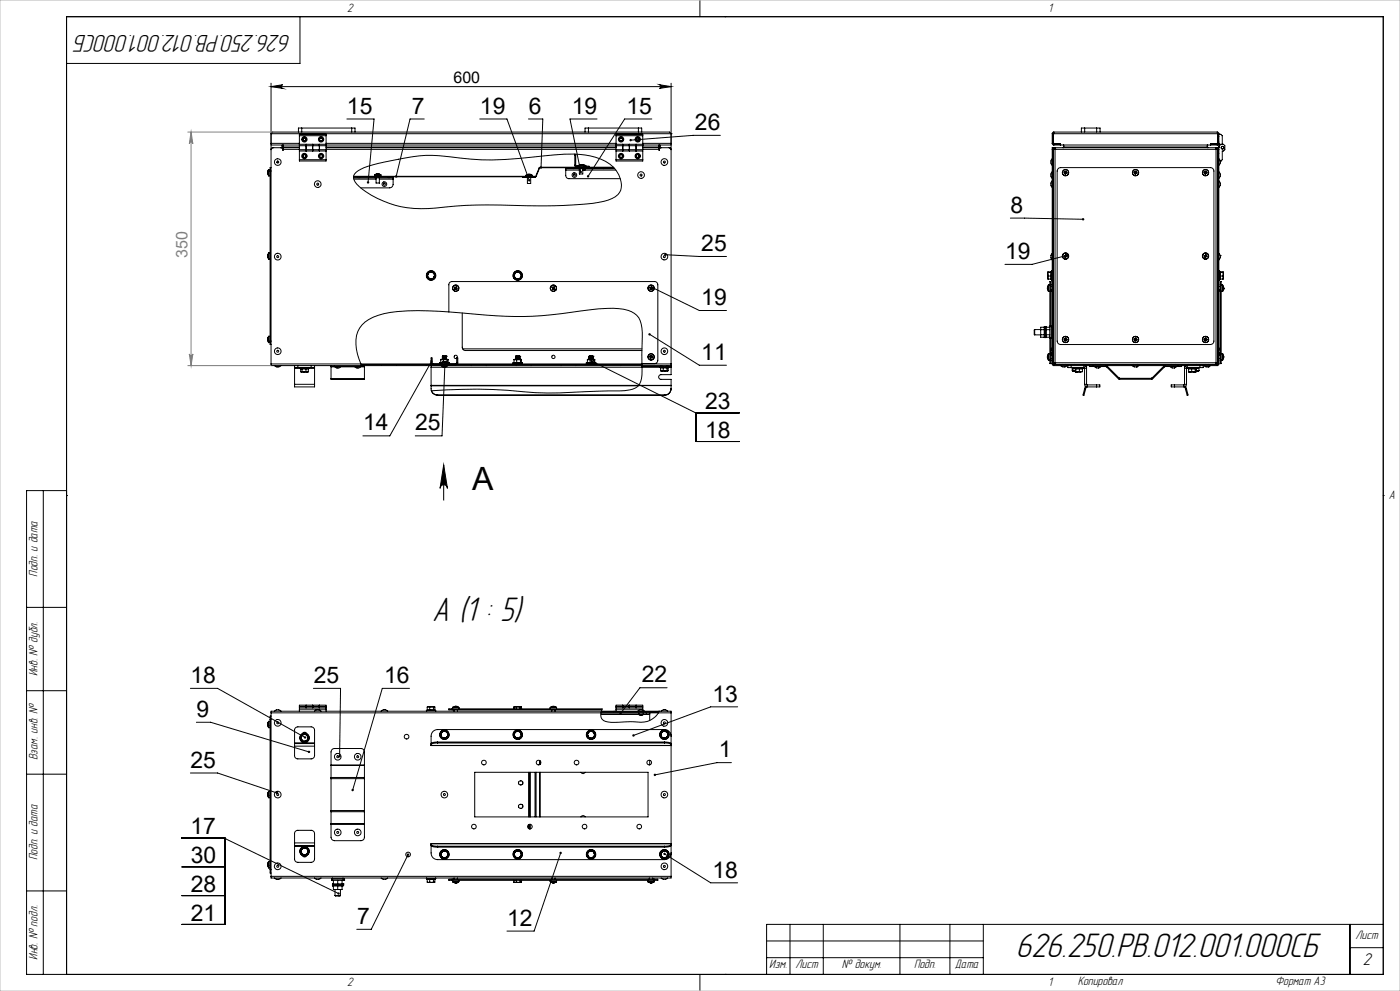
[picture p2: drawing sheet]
<svg xmlns="http://www.w3.org/2000/svg" width="420mm" height="297mm" viewBox="0 0 420 297" stroke-linecap="round" stroke-linejoin="round" font-family="sans-serif">
<defs><g id="words">
<g font-size="10.5">
<text x="129.7" y="186.1">À (1 : 5)</text>
<text x="304.8" y="286.7">626.250.PB.012.001.000СБ</text>
</g>
<text font-size="9.6" x="141.7" y="147">А</text>
<text font-size="7.5" x="87.3" y="10.4" transform="rotate(-180 87.3 10.4)">626.250.PB.012.001.000СБ</text>
<g font-size="6.9">
<text x="104.1" y="34">15</text>
<text x="123.6" y="34">7</text>
<text x="144" y="34">19</text>
<text x="158.6" y="34">6</text>
<text x="171.5" y="34">19</text>
<text x="187.9" y="34">15</text>
<text x="208.5" y="38.9">26</text>
<text x="303.2" y="63.8">8</text>
<text x="210.4" y="75.3">25</text>
<text x="301.5" y="77.6">19</text>
<text x="210.4" y="91.5">19</text>
<text x="210.4" y="107.8">11</text>
<text x="211.5" y="122.6">23</text>
<text x="108.9" y="129">14</text>
<text x="124.6" y="129">25</text>
<text x="211.5" y="131.2">18</text>
<text x="57.2" y="204.7">18</text>
<text x="94.1" y="204.7">25</text>
<text x="115.2" y="204.7">16</text>
<text x="192.5" y="204.5">22</text>
<text x="58.9" y="214.9">9</text>
<text x="213.7" y="210.3">13</text>
<text x="215.7" y="227">1</text>
<text x="57.2" y="230.1">25</text>
<text x="57.2" y="250.1">17</text>
<text x="57.2" y="258.7">30</text>
<text x="213.7" y="263.1">18</text>
<text x="57.2" y="267.3">28</text>
<text x="57.2" y="275.9">21</text>
<text x="107.1" y="277">7</text>
<text x="152.2" y="277.5">12</text>
</g>
<text font-size="5.3" x="408.8" y="289.1">2</text>
<text font-size="4.8" x="136" y="24.9">600</text>
<text font-size="4.8" fill="#808080" x="56.3" y="77.3" transform="rotate(-90 56.3 77.3)">350</text>
<g font-size="3.8">
<text x="104.2" y="3.6">2</text>
<text x="314.5" y="3.6">1</text>
<text x="416.6" y="149.6">A</text>
<text x="11.3" y="172.8" transform="rotate(-90 11.3 172.8)">Подп. и дата</text>
<text x="11.3" y="202.7" transform="rotate(-90 11.3 202.7)">Инв. № дубл.</text>
<text x="11.3" y="227.8" transform="rotate(-90 11.3 227.8)">Взам. инв. №</text>
<text x="11.3" y="257.8" transform="rotate(-90 11.3 257.8)">Подп. и дата</text>
<text x="406.7" y="281.3">Лист</text>
<text x="11.3" y="287.7" transform="rotate(-90 11.3 287.7)">Инв. № подл.</text>
<text x="230.8" y="290.2">Изм.</text>
<text x="238.7" y="290.2">Лист</text>
<text x="252.6" y="290.2">№ докум.</text>
<text x="274.2" y="290.2">Подп.</text>
<text x="286.5" y="290.2">Дата</text>
<text x="104.2" y="295.6">2</text>
<text x="314.5" y="295.6">1</text>
<text x="323.3" y="295.3">Копировал</text>
<text x="382.7" y="295.3">Формат А3</text>
</g>
</g></defs>
<g fill="none" stroke="#000" stroke-width=".3">
<path d="M90 5v14h-70M210 0v5M217.5 5h.1M81.3 26l3.5-.6a.55 .55 0 0 0-.5 .5 .55 .55 0 0 0 .5 .6zM81.3 24.9v84.2M81.3 26h120M90.5 38.4h-1v1.2M90.5 38.4v1.2M90.5 38.4h15M104.1 35.7h8.1l-1.8 19M105.5 38.4h1v1.2M105.5 38.4v1.2"/>
<path d="M127.3 35.7h-4.3l-4.1 17.2M143.9 35.7h8.2l6.7 18.3M158.5 35.7h4.3l-.5 14.5M176.5 38.4h-1v1.2M176.5 38.4h15M176.5 38.4v1.2M179.1 35.7h-8.1l3.2 15.8M191.5 38.4h1v1.2M191.5 38.4v1.2M195.5 35.7h-8.1l-11 17.1M197.8 25.4l3.5 .6-3.5 .5a.55 .55 0 0 0 .5-.6 .55 .55 0 0 0-.5-.5zM201.3 24.9v84.2"/>
<path d="M316.2 39.9l-.3 .2v2.9M316.2 39.6l-.5 .5M316.2 39.6l-.2 .5M316.2 39.6h49M325.4 38.4h-1v1.2M325.4 38.4h3.6M325.4 38.4v1.2M329 38.4h1v1.2M329 38.4v1.2M365.2 39.6l.5 .5M365.2 39.6l.1 .5M365.3 39.9l.1 3.1"/>
<path d="M80.3 51.9l.3 .8M80.3 51.9h.1M80.3 51.6v.1M80.3 51.7v.2M80.3 51.3v.3M80.3 51.3h.1M80.6 52.7h.1M80.6 50.8l-.3 .5M80.6 50.8v1.9M80.6 50.8h.1M80.6 52.7h.4M80.6 50.8h.4"/>
<path d="M81 51.3h.3M81 51.3v50.9M81.3 50.2a.51 .51 0 0 0-.3 .8v.3M81.3 40.1l.5-.5h119l.5 .5M81.3 40.1h.1M81.3 40.1h120M81.8 44.3l-.5 .5M81.8 44.3h.1M83 48.7h.6M84.2 44.3l.6 .2v.5l.1-.2M84.6 44.1l-.2 .2M84.6 44.1h5.2"/>
<path d="M84.6 43.5v.6M84.8 44.7l.1 .3M84.9 43.5l-.1 1.1M84.9 43.5v1.3M84.9 44.8h4.9M89.8 44.3h-8l-.5 .6M89.8 43h-8.5v.5h8.5M89.8 45.3h8M89.8 44.9h8M89.8 43.7h8M89.8 43.2h8M89.8 47.9h8"/>
<path d="M89.8 40.2h8v8.1h-8zM89.8 40.7h8M91.8 43.2v2.1M93.8 43.2v2.1M95.8 43.2v2.1M97.8 44.3h87M97.8 44.1h87M97.8 43.5h87M97.8 44.8h87M97.8 43h87M106 53.3h11.9M106 53h54.5"/>
<path d="M106.1 52.8h53.2M106.2 53.7h6.6M106.8 51.7l1.4-1a55.9 55.9 0 0 1 13.6-3.4l2.1-.3a43.6 43.6 0 0 1 14.2 .4 83.2 83.2 0 0 0 21.2-.3l4-.4a37 37 0 0 1 15.3 .4 9.5 9.5 0 0 1 7.8 8.4 4.2 4.2 0 0 1-2.8 4 34.2 34.2 0 0 1-12.2 2 290.8 290.8 0 0 1-25.4-.1l-6.3 .2-6.1 .5a32.3 32.3 0 0 1-22.2-3.6l-2.7-1.8a4.7 4.7 0 0 1-2.6-4zM107.2 53l.3 .3M108.1 53l-.3 .3M112.4 52.5h1.9M112.4 52.5v.3M112.4 52.4v.1M112.4 52.4h1.8M112.6 53l-.3 .3M112.8 53.3v1.6h1M113.1 52.1l-.7 .3"/>
<path d="M113.1 52.1h.1M113.1 52.1h.2M113.1 52.1v.1M113.3 52.1l.4 .1M113.5 52.1h.1M113.5 52.1l.2 .1M113.6 52.1l.6 .3M113.7 52.2h.1M113.8 54.9h.1M113.8 53.3v1.6M113.8 53.7h4.1M114.2 52.4l.1 .1"/>
<path d="M114.3 52.5v.3M116.2 53l.3 .3M117.1 53l-.3 .3M117.9 53.3v.4M117.9 53.7v1.6a1.09 1.09 0 0 1-1 1h-8.7M117.9 53v.3M156.7 53l1 .1M157.7 53v.1M157.7 53.1h2.8M157.8 52.6h1.9M157.8 52.6v.2M157.8 52.5v.1"/>
<path d="M157.8 52.5h1.8M158.2 53.1v1.9h1v-1.9M158.5 52.2l-.7 .3M158.5 52.2l-.1 .1 .3-.1M158.7 52.2l-.2 .1M158.7 52.2l.4 .1-.2-.1M158.9 52.2l.7 .3M158.9 52.2h.1M159.3 52.8l1 .2M159.3 52.8v.2M159.6 52.5l.1 .1M159.7 52.6v.2"/>
<path d="M160.5 53v.1M160.7 52.9l-.2 .1M160.7 52.9h.1M160.8 52.9l-.3 .2M161.7 50.3l-1 2.6M161.7 50.3l.2 .1M161.9 50.4l-1.1 2.5M162.1 50.1l-.4 .2M162.1 50.3l-.2 .1M162.1 50.3h22.1M162.1 50.1v.2M162.1 50.1h21.9"/>
<path d="M169.7 50.5v.5M169.7 51v1.6a.96 .96 0 0 0 1 .9h15.4M169.7 50.3v.2M169.7 50.5h14.7M169.7 51h4.1M171.8 50.3l.3 .2M172.3 46.2l.1 .2M172.4 49.5l.4 .6h.2v-.3M172.4 49.5h.3M172.4 46.4h.3M172.4 46.4v3.1M172.7 46.2v.2"/>
<path d="M172.7 49.5l.3 .3M172.7 46.4v3.1M173 49.8h.4M173.4 49.7h1.9M173.4 49.7v.4M173.4 49.7h.1M173.4 49.7h1.8M173.5 50.5h-.1M173.8 50.5v1.6h1v-1.6M174.1 49.4l-.7 .3M174.1 49.4l-.2 .1h.8M174.1 49.4h.1"/>
<path d="M174.5 49.4l.7 .3M174.5 49.4l.2 .1M174.5 49.4h.1M174.7 49.4h.5l.7 .4M174.8 50.8h.8M175.2 49.7h.1M175.3 49.8h1.4v.3M175.3 49.7v.4M175.4 51h9.3M175.6 50.8l-.8 .2M175.6 50.5v.3M180.8 50.3l.3 .2"/>
<path d="M182.7 50.3l-.3 .2M184.8 45.3h8M184.8 40.2h8v8.1h-8zM184.8 44.9h8M184.8 43.7h8M184.8 43.2h8M184.8 47.9h8M184.8 40.7h8M186.8 43.2v2.1M188.8 43.2v2.1M190.8 43.2v2.1M192.8 43h8.5v.5h-8.5"/>
<path d="M192.8 44.3h8M192.8 44.1h5.2M197.7 44.3v.5h-4.9M197.7 44.1v.2M197.7 43.5v.6M197.7 44.1l.1 .2M197.7 44.3l.2 .3M198 44.1l.2 .2M198 43.5v.6M198.4 44.3l-.5 .2-.2 .5 .1-.3M200.7 44.3l.5 .1 .1 .5M200.8 44.3h.1"/>
<path d="M200.8 44.3l.5 .5M201.3 40.1h.1M216.1 40.6h-8.1l-18.8 1.4M315.7 47.6l-.4 .6v.8l.4 .6M315.7 51.5l-.4 .6v.8l.4 .6M315.7 54.2l-.4 .6v.8l.4 .6M315.7 44.9v-.6h.2v.6M315.7 43l.5 .5M315.7 44.9h.2M315.7 40.1h50M315.7 43h.2M315.7 40.1v2.9"/>
<path d="M315.7 44.9v64.2M315.9 43l.3 .2M315.9 53.5h.1M315.9 56.3h.1M315.9 48.1h.1M315.9 49.1h.1M315.9 44.9v64.2M315.9 55.3h.1M315.9 52.6h.1M316 44.7l.5 .1M316 53.4v.3M316 50.7v.3"/>
<path d="M316 40.1h.1M316 40.1v2.7l.3 .3h1.9v.4h44.9v-.4h1.9l.3-.3v-2.7M316 44.7v64.1M316.2 44.3h-.3M316.2 44.6l-.3 .2M316.2 44.3h49M316.2 44.6h.2M316.2 43.2h1.9v.3h-1.9M316.2 43.2v.3M316.2 44.3v.3M316.4 44.6v-.3l.1 .5M316.4 44.6l.1 .2"/>
<path d="M316.5 44.8h.1M316.5 44.8h48.3M316.5 44.8v63.9M317.3 50.7l.9-.5h44.9a1.09 1.09 0 0 1 1.1 1.1v50.9a1.09 1.09 0 0 1-1.1 1.1h-44.9a1.09 1.09 0 0 1-1.1-1.1v-50.9zM319.1 44.1l-.2 .2M319.1 44.1h43.2M319.1 43.5v.6M319.1 43.5v.8M319.5 51.8v.1M319.5 51.6l-.1 .2M319.5 51.6h-.3l.3 .2M319.5 51.9v.3l.2-.3"/>
<path d="M319.5 51.8l.2 .1M319.5 51.9l.2 .1M319.5 51.6v.2M319.6 51.6h.1M319.6 51.6h.2M319.6 51.5l.2 .1M319.8 51.6l.1 .1M319.8 51.6l.1-.3h-.2l-.2 .3M319.8 51.6v.1M319.8 51.9h-.1M319.8 51.7l-.1 .2M319.9 51.7l.2 .1-.3 .1"/>
<path d="M319.9 51.7l-.1 .2M340.5 51.8v.1M340.5 51.6h-.3l.3 .2M340.5 51.6l-.1 .2M340.5 51.9v.3l.2-.3M340.5 51.6h.3M340.5 51.9h.2M340.5 51.6v.2M340.5 51.9l.2 .1M340.6 51.5l.1-.2 .1 .3M340.6 51.5l-.1 .1M340.6 51.5l.2 .1"/>
<path d="M340.8 51.6l.1 .1M340.8 51.6v.1M340.8 51.9h-.1M340.8 51.7l-.1 .2M340.9 51.7l.2 .2h-.3M340.9 51.7l-.1 .2M361.5 51.6l-.3-.1v.2l.3 .2M361.5 51.8v.1M361.5 51.6v.2M361.5 51.9v.3l.2-.3M361.5 51.9h.2M361.5 51.9l.2 .1"/>
<path d="M361.6 51.6l-.1 .2M361.6 51.5l.1-.2 .1 .3M361.6 51.5l-.1 .1M361.6 51.6h.1M361.6 51.6h.2M361.6 51.5l.2 .1M361.8 51.6v.1M361.8 51.7l-.1 .2M361.8 51.7h.3v.2h-.4M361.9 51.7l-.1 .2M362.2 43.5v.8M362.3 44.1l.1 .2"/>
<path d="M362.3 43.5v.6M364.8 44.8h.1M364.8 44.8v63.9M364.9 44.6v-.3l-.1 .5M364.9 44.6l-.1 .2M364.9 44.6h.3M365.2 44.3h.2M365.2 44.6l.2 .2M365.2 43.2h-1.9v.3h1.9M365.2 43.2v.3M365.2 44.3v.3M365.3 44.7l-.5 .1"/>
<path d="M365.3 46.7v.7M365.3 45.9v.6M365.3 47.5v.1M365.3 41.8v.6M365.3 41v.5M365.3 42.5v.1M365.3 40.9v.1M365.3 53.4v.3M365.3 40.1h.1M365.3 56.3h.1M365.3 48.1h.1M365.3 49.1h.1"/>
<path d="M365.3 49.5h.1M365.3 51.1h.1M365.3 44.7v64.1M365.3 55.3h.1M365.3 52.6h.1M365.3 53.5h.1M365.4 46h.1M365.4 41h.1M365.4 42.6h.1M365.4 43h.3l-.1 .2-.4 .3M365.4 43l-.2 .2M365.4 44.9h.3"/>
<path d="M365.4 44.9v64.2M365.7 54.2l.4 .7v.6l-.4 .7M365.7 47.6l.4 .7M365.7 51.5l.4 .7v.6l-.4 .7M365.7 44.3h-.3v.6M365.7 44.3v.6M365.7 40.2h.6l.4 .5v2.5a1.02 1.02 0 0 0-1 1.1M365.7 43.2h1.4l.4 .5v1.2l-.4 .4h-.4v2.6l-.6 .4M365.7 40.1v4.2M365.7 44.9v64.2M366.1 48.3v.6l-.4 .7M366.1 48.3h.1"/>
<path d="M80.3 76.9l.3 .7M80.3 76.9h.1M80.3 76.6v.1M80.3 76.5v.1M80.3 76.8v.1M80.3 76.7v.2M80.3 76.7h.1M80.3 76.3v.3M80.3 76.3v.2M80.6 77.6v.1M80.6 75.8l-.3 .5M80.6 75.8v1.8"/>
<path d="M80.6 75.8h.1M80.6 75.8v1.9M80.6 77.7h.4M80.6 75.8h.4M199.6 76.3l10.2 .6h8.1M303.1 65.4l21.8 .3M315.7 75.9l-.4 .6v.8l.4 .6M315.9 76.4h.1M315.9 77.4h.1M319.5 76.8v.1M319.5 76.6l-.1 .2M319.5 76.9l.1 .3 .1-.3"/>
<path d="M319.5 76.8l.2 .1M319.5 76.9h.2M319.6 76.5l-.4 .1 .3 .2M319.6 76.5l.2-.2v.3M319.6 76.6l-.1 .2M319.6 76.6h.2M319.6 76.5l.2 .1M319.7 76.9h.1M319.8 76.6l.1 .1M319.8 76.7h.1M319.8 76.9h-.1M319.8 76.7v.2"/>
<path d="M319.9 76.7l.2 .1-.3 .1M319.9 76.7l-.1 .2M320.2 76.5l-10.6 2.7h-8.1M361.5 76.8v.1M361.5 76.6v.2M361.5 76.9l.1 .3 .1-.3M361.5 76.9h.3M361.5 76.9h.2M361.6 76.5h-.4v.3h.3M361.6 76.5l.2-.2v.3M361.6 76.6l-.1 .3M361.6 76.6h.2"/>
<path d="M361.6 76.5l.2 .1M361.8 76.9h-.1M361.8 76.6v.1M361.8 76.7h.1M361.8 76.7v.2M361.8 76.7h.3v.2h-.3M361.9 76.7l-.1 .2M365.3 76.4h.1M365.3 77.4h.1M365.7 75.9l.4 .7M366.1 76.6v.6l-.4 .7M366.1 76.6h.1"/>
<path d="M128.1 82.7h.1M128.1 82.7l.8 1M128.2 82.7l.3 .5M128.4 82.2l-.2 .5M128.4 82.2l.1 1M128.5 83.2l1 .4M128.5 83.2l.4 .4M128.6 81.6l-.5 1.1M128.6 81.6v.1M128.6 81.7l-.2 .5M128.9 83.6v.1M129.2 81.6l-.6 .1"/>
<path d="M129.2 81.6l-.8 .6M129.2 81.6l.9 .3M129.5 83.6h-.6M129.8 81.5l.3 .4M129.8 81.5l-.6 .1M129.8 81.4l.7 1M129.8 81.4v.1M129.8 81.4l-1.2 .2M130 83.5l-.5 .1M130 83.5h.1M130.1 83.5l-1.2 .2M130.1 81.9l.1 1"/>
<path d="M130.1 81.9l.4 .5M130.2 82.9l-.7 .7M130.2 82.9l-.2 .6M130.5 82.4l-.3 .5M130.5 82.4h.1M130.5 82.4l-.4 1.1M134.7 93.5l-2.7-.2a56.4 56.4 0 0 0-18.4 1.2 8.3 8.3 0 0 0-6.7 10.2 15.2 15.2 0 0 0 1.8 5.2M134.7 93.5a166.3 166.3 0 0 0 27.9 1.1l14.1-1.7a25.6 25.6 0 0 1 12.7 .5 5.3 5.3 0 0 1 3.2 5v10.6M134.7 93.5v-8.1a.96 .96 0 0 1 .9-1h60.8a.96 .96 0 0 1 .9 1v22.6a.96 .96 0 0 1-.9 1h-3.8M136.5 86.4v.1M136.5 86.5v.3l.2-.2M136.5 86.5l.2 .1"/>
<path d="M136.6 86.2l-.3-.1 .2 .3M136.6 86.2l-.1 .1M136.7 86.2l-.1 .2 .1 .1M136.7 86.6h.1M136.7 86.2l.2 .1M136.7 86.1l.2-.1v.3M136.7 86.1l-.1 .1M136.7 86.5h.1M136.7 86.1l.2 .2M136.9 86.3v.1M136.9 86.4l-.1 .1M136.9 86.4l.2 .2h-.3"/>
<path d="M136.9 86.4l-.1 .2M138.7 93.8v10.3a.96 .96 0 0 0 1 1l52.9-.1M154.1 82.7h.1M154.1 82.7l.8 1M154.2 82.7l.3 .5M154.4 82.2l-.2 .5M154.4 82.2l.1 1M154.5 83.2l1 .4M154.5 83.2l.4 .4M154.6 81.6l-.5 1.1M154.6 81.6v.1M154.6 81.7l-.2 .5"/>
<path d="M154.9 83.6v.1M155.2 81.6l-.6 .1M155.2 81.6l-.8 .6M155.2 81.6l.9 .3M155.5 83.6h-.6M155.8 81.5l.3 .4M155.8 81.5l-.6 .1M155.8 81.4l.7 1M155.8 81.4v.1M155.8 81.4l-1.2 .2M156 83.5l-.5 .1M156 83.5h.1"/>
<path d="M156.1 83.5l-1.2 .2M156.1 81.9l.1 1M156.1 81.9l.4 .5M156.2 82.9l-.7 .7M156.2 82.9l-.2 .6M156.5 82.4l-.3 .5M156.5 82.4h.1M156.5 82.4l-.4 1.1M165.8 86.4v.1M165.8 86.5l.2 .1M165.8 86.5v.3l.2-.2M165.8 86.4l.2 .1"/>
<path d="M165.9 86.2l-.1 .1M166 86.6h.1M166 86.5h.1M166 86.2l-.2 .2M166 86.2l.2 .1M166.1 86.1l.1-.2 .2 .2-.2 .2M166.1 86.1l-.4-.1 .1 .4M166.1 86.1l.1 .2M166.2 86.3v.1M166.2 86.4l-.1 .1M166.2 86.4l.2 .2h-.3M166.2 86.4l-.1 .2"/>
<path d="M195.1 86.5v.3l.2-.2M195.1 86.4v.1M195.1 86.5l.2 .1M195.2 86.4l.1 .1M195.2 86.2l-.3-.1 .2 .3M195.2 86.2l-.1 .1M195.3 86.6h.1M195.3 86.2l-.1 .2M195.3 86.2l.2 .1M195.3 86.1l.2-.2 .2 .1-.2 .3M195.3 86.1l-.1 .1M195.3 86.5h.1"/>
<path d="M195.3 86.1l.2 .2M195.5 86.3v.1M195.5 86.4l-.1 .1M195.5 86.4l.2 .2h-.3M195.5 86.4l-.1 .2M195.9 86.3l13.9 6.8h8.1M310.4 98.8v1.6M310.4 98.8h2.9M313.3 98h.6v3.2h-.6zM313.3 98.1h-1.1v3h1.1M313.6 98v3.2zM313.9 98.8h1"/>
<path d="M313.9 98.1h1M314.2 86.6l.3 .7M314.2 86.4l.1 .4-.1-.2M314.2 86.2l.1-.2-.1 .4M314.2 86.1v.1M314.2 86.6h.1M314.3 86.2l-.1 .2M314.3 82.2v1M314.3 83.2l.1 .4M314.3 81.6v.6M314.3 82.2l.1 .5M314.3 81.6l.1 .1"/>
<path d="M314.4 81.7l-.1 .5M314.4 82.7l-.1 .5M314.4 81.7h.9M314.4 82.7h.9M314.4 83.6h.9M314.5 87.3h.1M314.5 85.4l-.3 .7M314.5 85.4v1.9M314.6 85.4h-.1M314.6 85.4v1.9M314.6 87.3h.4M314.6 85.4h.4"/>
<path d="M314.9 97.8h.4v3.6h-.4M314.9 97.8v3.6M315 85.4v-1h.3v1M315 85.4v12.4M315 85.4h.3M315.3 86.9h.4M315.3 85.9h.4M315.3 85.4v12.4M315.3 87.2h.4M315.3 82.7h.1M315.3 81.7v1M315.3 82.7v.9"/>
<path d="M315.3 81.5v.2M315.3 81.5l-1 .1M315.3 81.5l.1 .1M315.3 98h.4M315.3 83.6l.2 .3M315.4 81.6v1.1M315.4 82.7l-.1 .9M315.4 81.6l-.1 .1M315.5 81.2h.2M315.5 81.2v2.7M315.5 81.2l-.2 .3M315.7 83.9h-.2"/>
<path d="M315.9 98h.1M315.9 86.9h.1M315.9 85.9h.1M315.9 84.3h.1M316 80.6v.1M365.3 80.6v.1M365.3 86.9h.1M365.3 85.9h.1M365.3 84.3h.1M365.7 83.9h.2M365.7 86.9h.4M365.7 85.9h.4"/>
<path d="M365.7 87.2h.4M365.9 81.2h-.2M365.9 81.2v2.7M365.9 81.2l.1 .3M365.9 81.6v1.1M365.9 82.7v1M365.9 81.6l.1 .1M365.9 82.7h.1M366 81.5h.1M366 81.5l-.1 .1M366 83.6l-.1 .3M366 83.6l-.1 .1"/>
<path d="M366 81.7v1M366 82.7v.9M366 81.5v.2M366 81.7h.9M366 82.7h.9M366 83.6h.9M366 81.5l1 .1M366.1 85.4v-1h.3v1M366.1 85.4v20.1M366.1 85.4h.3M366.4 87.3h.3M366.4 85.4h.3"/>
<path d="M366.4 85.4v22.6M366.7 85.4h.1M366.7 85.4v1.9M366.8 87.3h-.1M366.8 85.4l.3 .7M366.8 85.4v1.9M366.9 82.7l.1 .5M366.9 81.7l.1 .5M367 82.2l-.1 .5M367 82.2v1M367 83.2l-.1 .4M367 81.6l-.1 .1"/>
<path d="M367 81.6v.6M367 86.2h.1M367 86.2l.1 .2M367.1 86.2v.2M367.1 86.6l-.3 .7M367.1 86.4l-.1 .4 .1-.2M367.1 86.6h.1M367.1 86.1v.1M80.3 101.9l.3 .8M80.3 101.7h.1M80.3 101.8v.1M80.3 101.9h.1"/>
<path d="M80.3 101.6v.1M80.3 101.7v.2M80.3 101.3v.3M80.6 102.7h.1M80.6 100.8l-.3 .5M80.6 100.8v1.9M80.6 100.8h.1M80.6 102.7h.4M80.6 100.8h.4M81 102.2v.2a.51 .51 0 0 0 .3 .9M81 102.2h.3M81.3 109.1v.5h120"/>
<path d="M81.3 109.1h48.1M82.3 109.6l.7 .4 .8-.1 .5-.3M88.4 110.2h1M88.4 110.2v.2M88.4 115.2v.8h6v-.8M88.4 109.6v.6M88.4 110.4v4.8M88.4 115.2h6M88.4 110.4h1.6M89.4 109.6v.6M89.4 110.2h3.9M90 110.4h.6"/>
<path d="M90 110.4h2.7M90.1 110.2l-.1 .2M90.2 110.5h.1M90.2 110.5h.4M90.2 110.5v.9l.2 .1M90.3 111.4l.1 .1M90.4 111.5h.8M90.6 110.4h1.2M90.6 110.4v.1M90.6 110.5h1.2M90.6 111.4l.6 .1M90.6 110.5v.9"/>
<path d="M90.6 111.4l-.2 .1M91.2 111.5h.9M91.8 110.5h.7M91.8 111.4l.3 .1M91.8 111.4l-.6 .1M91.8 110.5v.9M91.8 110.4l.7 .1M91.8 110.4v.1M92.5 111.4l-.4 .1M92.5 110.5v.9M92.7 110.2v.2M92.7 110.4l-.2 .1"/>
<path d="M92.7 110.4h1.7M93.3 110.2h1.1M93.3 109.6v.6M94.4 110.2v.2M94.4 109.6v.6M94.4 110.4v4.8M99.3 113.5h10M99.3 109.6v3.9M100.3 109.9l.7 .4h.6l.7-.4M100.3 109.9h-1h1.1M100.3 109.6v.3M100.3 109.9h8"/>
<path d="M102.3 109.9h4.1M106.3 109.9l.7 .4h.6l.7-.4M108.3 109.9h.4M108.3 109.6v.3M108.4 109.3h84.2M108.7 109.9h.6h-1M109.3 109.6v3.9M114.7 109.3l-.3 .3M119.2 109.3l-.3 .3M128.2 109.3l-.4 .3M129.3 115.5h72l-9.7 .1M129.3 115.5v.1"/>
<path d="M129.3 109.6v.5M129.3 115.6l.1 1.5M129.3 110.1v5.4M129.3 110.1h68.6M129.3 115.6h62.2M129.4 117.1a2.1 2.1 0 0 0 1.9 1.4M129.4 117.1h.1M129.4 117.1a2.04 2.04 0 0 0 1.9 1.3M129.5 108.3l-12.6 22.3h-8M129.6 107.8l-.3 .3M129.8 109.3l-.5-.4v-1.6h.3v1.5l.2 .2h7l.2-.2v-1.5h.3v1.5l-.5 .5M131.3 118.4h68"/>
<path d="M131.3 118.4v.1M131.7 109l.3 .3M131.9 108.8l.7 .1M131.9 108.8h.7M132.2 107.8h2.2M132.2 107.8v.9M132.6 108.7l-.7 .1M132.6 108.6h1.4M132.6 108.6v.4M132.7 106.8h.1M132.7 106.8h1.2M132.7 107h.1"/>
<path d="M132.7 107.1v.1M132.7 107.3v.1M132.7 107.6h.1M132.7 107l.1 .1M132.7 106.8l.1 .1M132.7 107.4l.1 .1M132.7 107.2l.1 .1M132.7 107.6l.1 .1M132.7 107.3h.1M132.7 107.4h.1M132.7 107.2h.1M132.8 107h1.1"/>
<path d="M132.8 106.8h1.1M132.8 107.3h1.1M132.8 107.4h1.1M132.8 107.6h1.1M132.8 107.2h1.1M132.8 107.1h1.1M132.8 106.9l-.1 .1M132.8 107.7h.1M132.8 107.3h-.1M132.8 107.5l-.1 .1M132.8 107.1h-.1M132.8 107.3h.1"/>
<path d="M132.8 106.9h.1M132.8 107.5h.1M132.9 107.1h.9M132.9 106.9h.9M132.9 107.7h.9M132.9 107.3h.9M132.9 107.5h.9M132.9 109l-.6 .6 .5 .3h1l.5-.3M133 108.4l-.4 .2M133 108.4l1 .2M133 107.7v.7M133.5 108.7l-.9 21.9h-8"/>
<path d="M133.8 106.9l.1 .1M133.8 107.7h.1M133.8 107.3h.1M133.8 107.5l.1 .1M133.8 107.1h.1M133.9 106.8h.1M133.9 107h.1M133.9 107.1v.1M133.9 107.3v.1M133.9 107.6h.1M133.9 107l-.1 .1M133.9 106.8l-.1 .1"/>
<path d="M133.9 107.4l-.1 .1M133.9 107.2l-.1 .1M133.9 107.6l-.1 .1M134 108.7l.7 .1M134 108.8h.7M134 108.6v.4M134.1 107.7v1M134.4 107.8v.9M134.7 108.8l-.7 .1M137.1 107.3a.51 .51 0 0 0-.3-.8 .51 .51 0 0 0-.6 .6 .51 .51 0 0 0 .8 .3M137.2 109.1h17.6M138.8 104.6h53.8"/>
<path d="M141.6 109.3l-.3 .3M146.1 109.3l-.3 .3M153.9 108.8h2.8M154.2 107.8h2.2M154.2 107.8v.9M154.7 106.8h.1M154.7 107h.1M154.7 107h1.2M154.7 106.8h1.2M154.7 107.3h.1M154.7 107.3h1.2M154.7 107.4h.1"/>
<path d="M154.7 107.4h1.2M154.7 107.6h.1M154.7 107.6h1.2M154.7 109h.1M154.7 109h1.2M154.7 108.9h.1M154.7 108.9h1.2M154.7 109.1h.1M154.7 109.1h1.2M154.7 107.2h.1M154.7 107.2h1.2M154.7 107.1h.1"/>
<path d="M154.7 107.1h1.2M154.7 107.1v.1M154.7 107.3v.1M154.7 108.9v.1M154.7 109.1v.2M154.7 107l.1 .1M154.7 106.8l.1 .1M154.7 109l.1 .1M154.7 107.4l.1 .1M154.7 107.2l.1 .1M154.7 107.6l.1 .1M154.8 108.9h-.1"/>
<path d="M154.8 107.1h.1M154.8 107.1h1M154.8 106.9h.1M154.8 106.9h1M154.8 107.7h.1M154.8 107.7h1M154.8 107.3h.1M154.8 107.3h1M154.8 109.1h.1M154.8 109.1h1M154.8 107.5h.1M154.8 107.5h1"/>
<path d="M154.8 106.9l-.1 .1M154.8 107.3h-.1M154.8 107.5l-.1 .1M154.8 107.1h-.1M154.8 109.1h-.1M155 107.7v1M155.1 109.3l-.3 .3M155.8 106.9l.1 .1M155.8 107.7h.1M155.8 107.3h.1M155.8 107.5l.1 .1M155.8 107.1h.1"/>
<path d="M155.8 109.1h.1M155.8 109.1h21M155.9 108.9h.1M155.9 106.8h.1M155.9 107h.1M155.9 107.1v.1M155.9 107.3v.1M155.9 107.6h.1M155.9 108.9v.1M155.9 109.1v.2M155.9 107l-.1 .1M155.9 106.8l-.1 .1"/>
<path d="M155.9 109l-.1 .1M155.9 107.4l-.1 .1M155.9 107.2l-.1 .1M155.9 107.6l-.1 .1M156.1 107.7v1M156.4 107.8v.9M159.6 109.3l-.3 .3M168.6 109.3l-.3 .3M173 109.3l-.2 .3M175.9 108.8h2.9M176.2 107.8h2.2M176.2 107.8v.9"/>
<path d="M176.7 106.8h.1M176.7 107h1.2M176.7 106.8h1.2M176.7 107.4h1.2M176.7 107.3h1.2M176.7 107.6h1.2M176.7 109h1.2M176.7 109.1h1.2M176.7 107.2h1.2M176.7 107.1h1.2M176.7 107h.1M176.7 107.1v.1"/>
<path d="M176.7 107.3v.1M176.7 107.6h.1M176.7 109.1v.2M176.7 107l.1 .1M176.7 106.8l.1 .1M176.7 107.4l.1 .1M176.7 109l.1 .1M176.7 107.2l.1 .1M176.7 107.6l.1 .1M176.8 107.1h.1M176.8 107.1h1M176.8 106.9h.1"/>
<path d="M176.8 106.9h1M176.8 107.7h.1M176.8 107.7h1M176.8 107.3h.1M176.8 107.3h1M176.8 107.5h.1M176.8 107.5h1M176.8 109.1h.1M176.8 109.1h1M176.8 106.9l-.1 .1M176.8 107.3h-.1M176.8 107.5l-.1 .1"/>
<path d="M176.8 107.1h-.1M176.8 109.1h-.1M177 107.7v1M177.5 108.2l31.3 15.6M177.8 106.9l.1 .1M177.8 107.7h.1M177.8 107.3h.1M177.8 107.5l.1 .1M177.8 107.1h.1M177.8 109.1h.1M177.8 109.1h23.5M177.9 108.9h.1"/>
<path d="M177.9 106.8h.1M177.9 108.9l-1.2 .1M177.9 107h.1M177.9 107.1v.1M177.9 107.3v.1M177.9 107.6h.1M177.9 108.9v.1M177.9 109.1v.2M177.9 107l-.1 .1M177.9 106.8l-.1 .1M177.9 107.4l-.1 .1M177.9 109l-.1 .1"/>
<path d="M177.9 107.2l-.1 .1M177.9 107.6l-.1 .1M178.1 107.7l.1 1M178.4 107.8v.9M182 109.3l-.3 .3M186.5 109.3l-.3 .3M191.6 115.6a7.4 7.4 0 0 1-5.8 1.6l-14.2 .4a98.6 98.6 0 0 1-19.2-.6 154.9 154.9 0 0 0-23 .1M192.6 109v.9M192.6 109.9a7.8 7.8 0 0 1-.8 5.3l-.2 .4M192.6 109.9h6.1M194.9 100.2l14.9 9.3h8.1M195.1 107v.1"/>
<path d="M195.1 107.1v.3l.2-.2M195.1 107.1l.2 .1M195.2 107l.2 .1M195.2 106.8l-.3-.1 .2 .3M195.2 106.8l-.1 .1M195.3 106.8h.1M195.3 106.8l-.1 .2M195.3 106.8l.2 .1M195.3 106.7l.2-.2 .2 .1-.2 .3M195.3 106.7l-.1 .1M195.3 106.7l.2 .2M195.4 107.1l-.1 .1"/>
<path d="M195.5 106.9v.1M195.5 107l-.1 .1M195.5 107l.2 .3-.3-.2M195.5 107l-.1 .2M198 110.1h2.7M198 110.1h.2M198 109.9v.2M198.1 110.1h.8M198.1 110.1l.1 .1M198.2 110.2h.8M198.2 111.1l.4 .1M198.2 110.2v.9"/>
<path d="M198.3 109.6l.7 .4 .8-.1 .5-.3M198.6 111.2h.9M198.9 110.1h1.2M198.9 110.1l.1 .1M199 110.2h1.1M199 111.1l.5 .1M199 111.1l-.4 .1M199 110.2v.9M199.3 118.4v.1M199.5 111.2h.8M199.9 109.9h1.4M200.1 111.1l-.6 .1"/>
<path d="M200.1 111.1l.2 .1M200.1 110.2h.3M200.1 110.2v.9M200.1 110.1l.3 .1M200.1 110.1v.1M200.4 111.2h-.1M200.4 110.2v.9l-.1 .1M200.5 110.1l-.1 .1M200.6 109.9l.1 .2M200.7 110.1l-.3 .1M200.7 110.1h.6M201.3 109.1v.5"/>
<path d="M201.3 116.4a1.99 1.99 0 0 1-2 2M201.3 110.1v2.2h-3a.71 .71 0 0 0-.7 .7 .71 .71 0 0 0 .7 .7h3v2.8a1.99 1.99 0 0 1-2 2M201.3 109.9v.2M201.3 109.6v.3M313.3 100.3l-2.9 .1M313.9 100.3h1M313.9 101.1h1M314.2 107.2l.3 .7M314.2 107.1l.1 .3-.1-.2M314.2 107v.1M314.2 106.8l.1-.2-.1 .4M314.2 107.1v.1"/>
<path d="M314.3 106.8l-.1 .2M314.5 107.9h.1M314.5 106l-.3 .8M314.5 106v1.9M314.6 106h-.1M314.6 106v1.9M314.6 107.9h.4M314.6 106h.4M315 108v.2a.5 .5 0 0 0 .3 .8v-1M315 108h.3M315 101.4v6.6M315.3 105.5l.4 .8"/>
<path d="M315.3 104.9v.6M315.3 107.5h.4M315.3 106.5h.4M315.3 101.4v3.5M315.3 105.5v2.5M315.3 106.1h.3M315.3 101.2h.4M315.7 104.3l-.4 .6M315.7 109.1l.5 .5M315.7 109.1h.2M315.9 109.1l.3 .2M315.9 107.5h.1"/>
<path d="M315.9 101.2h.1M315.9 106.5h.1M315.9 105.8h.1M315.9 104.8h.1M316.2 109.6h49M316.2 109.3h49M316.2 109.3v.3M316.4 109.2h48.5M316.5 108.7l-.5 .1M316.5 108.7l-.1 .5M316.5 108.7h.1M316.5 108.7h48.3"/>
<path d="M317.7 109.2v.1M318.2 109.6l.7 .4 .8-.1 .4-.3M318.7 109.2v.1M319.5 101.8v.4h.2v-.3M319.5 101.6l-.1 .2M319.5 101.6h-.3l.3 .2M319.5 101.6l.2-.3h.2l-.1 .3M319.5 101.8l.2 .1M319.5 101.9h.2M319.5 101.6h.1M319.5 101.6v.2M319.6 101.6h.2"/>
<path d="M319.6 101.5l.2 .1M319.7 109.2v.1M319.7 101.9h.1M319.8 101.6l.1 .1M319.8 101.6v.3M319.8 101.9h-.1M319.9 101.7l.2 .1-.3 .1M319.9 101.7l-.1 .2M320.4 109.6v.6h.9M321.3 110.2h3.9M321.3 109.6v.6M321.7 110.2h.1"/>
<path d="M321.7 110.2h.2M321.7 110.2l.1 1M321.7 111.2h.1M321.8 111.2h.6M321.8 111.2h.1M321.9 110.2h.1M321.9 111.1l.5 .1M321.9 111.1l-.1 .1M321.9 110.2v.9M321.9 110.2h.4M322.3 110.4h2.7M322.3 110.4l.3 .1"/>
<path d="M322.3 110.2v.2M322.4 109.2v.1M322.4 111.2h.2M322.6 110.5h.2M322.6 110.5h.1M322.6 111.4l.1 .1M322.6 110.5v.9M322.6 111.4l.4 .1M322.6 111.2h-.2M322.7 111.5h.1M322.7 111.5h.6M322.7 110.4h1.1"/>
<path d="M322.7 110.4l.1 .1M322.7 110.4l-.1 .1M322.8 110.5h1M322.8 111.4l.5 .1M322.8 110.5v.9M322.8 111.4l-.1 .1M323.3 111.5h1M323.8 111.4l.5 .1M323.8 110.5h.9M323.8 111.4l-.5 .1M323.8 110.5v.9M323.8 110.4l.9 .1"/>
<path d="M323.8 110.4v.1M324.7 110.5v.9l-.4 .1M324.9 109.2v.1M325 110.2v.2M325 110.4l-.3 .1M325.2 110.2l.2 .2M325.2 110.2v-.6l.4 .1 .4 .7h-.6M325.4 115.2a.73 .73 0 0 0 .7 .8M325.4 115.2h.6M325.4 110.4v4.8M325.4 116.4l-.5 2 .3 .1 .5-2M325.4 116.4l.3 .1"/>
<path d="M325.5 109.6h.3l.2 .5M325.6 115.7l-.2 .7M325.9 115.9l-.2 .6M325.9 110.1h.1M326 115.2l.1 .2M326 110.1v5.1M326.1 116h2.9M326.1 115.4h2.9M326.1 115.4v.6M326.8 109.6a.51 .51 0 0 0 .9 .3h.2M327.9 109.9h3.9M327.9 109.6v.3"/>
<path d="M328.3 109.9l.4 .3 .9 .1M328.6 109.2v.1M329 115.4h1v.6h-1M329 115.4v.6M329.6 110.3h.1M330 109.2v.1M330.3 109.9l-.7 .4M331.8 109.9h.1M331.9 109.9l3.6 3.6M332.1 109.7l-.3-.1v.3M332.1 109.7l-.2 .2M332.1 109.7l3.6 3.6"/>
<path d="M335.5 113.5l.4 .2M335.7 113.3l.2 .1M335.7 113.3l-.2 .2M335.9 113.7h9.5M335.9 113.4v.3M335.9 113.4h9.5M339.7 109.6l.4 .3 .9 .1M340.1 109.2v.1M340.5 101.8v.1M340.5 101.6h-.3l.3 .2M340.5 101.8h.1M340.5 101.6l-.1 .2"/>
<path d="M340.5 101.9v.3h.2v-.3M340.5 101.6h.3M340.5 101.8l.3 .1M340.5 101.6v.2M340.5 101.9h.2M340.6 101.5v-.2h.3l-.1 .3M340.6 101.5l-.1 .1M340.6 101.5l.2 .1M340.8 101.6l.1 .1M340.8 101.6v.3M340.8 101.9h-.1M340.9 101.7l.2 .1-.3 .1"/>
<path d="M340.9 101.7l-.1 .2M341 110h.1M341.2 109.2v.1M341.7 109.6l-.7 .4M345.4 113.4v.3M345.6 113.3l-.2 .1M345.6 113.3l.2 .2M345.8 113.5l-.4 .2M349.2 109.7l.3-.1v.3M349.2 109.7l-3.6 3.6M349.2 109.7l.2 .2M349.4 109.9l-3.6 3.6"/>
<path d="M349.5 109.9h-.1M349.5 109.9h3.9M351 109.9l.7 .4h.6l.7-.4M351.3 109.2v.1M352.4 115.4h-1v.6h1M352.4 116h2.8M352.4 115.4v.6M352.4 115.4h2.8M352.7 109.2v.1M353.4 109.6v.3M354.5 109.6a.51 .51 0 0 1-.8 .3h-.3M355.2 115.4v.6"/>
<path d="M355.4 115.2l-.2 .2M355.4 115.2h.6M355.4 110.1h.1M355.4 110.1v5.1M355.5 115.9l.1 .6M355.7 115.7l.2 .7M355.8 109.6l-.3 .1-.1 .4M355.9 116.4l.5 2-.3 .1-.5-2M355.9 116.4l-.3 .1M356 115.2a.73 .73 0 0 1-.8 .8M356 110.4v4.8M356.2 110.2l-.2 .2"/>
<path d="M356.2 110.2v-.6l-.5 .1-.3 .7h.6M356.2 110.2h3.8M356.3 110.4h2.7M356.3 110.4h.2M356.3 110.2v.2M356.4 109.2v.1M356.5 110.4h1M356.5 110.4l.1 .1M356.6 110.5h.9M356.6 111.4l.4 .1M356.6 110.5v.9M356.6 111.4l.1 .1"/>
<path d="M356.7 111.5h.1M356.7 111.5h.3M357 111.5h1M357.5 110.4h1.1M357.5 110.4v.1M357.5 110.5h1.1M357.5 111.4l.5 .1M357.5 110.5v.9M357.5 111.4l-.5 .1M358 111.5h.6M358.6 111.4v.1M358.6 110.5h.1"/>
<path d="M358.6 111.4l-.6 .1M358.6 110.5v.9M358.6 110.4v.1M358.6 110.4l.1 .1M358.7 111.5h.1M358.7 110.5h.1M358.7 111.4l-.1 .1M358.7 111.4l-.4 .1M358.7 111.2h.6M358.7 110.5v.9M358.8 111.1l.5 .1M358.8 111.1h-.1"/>
<path d="M358.8 110.5v.6M359 110.1l.2 .1M359 109.2v.1M359 110.2v.2M359 110.4l-.3 .1M359.3 111.2h.3M359.6 111.2h.1M359.7 111.1l-.1 .1M359.7 110.2h-.6M359.7 111.1l-.4 .1M359.7 110.2v.9M359.7 110.2h.1"/>
<path d="M360 109.6v.6M361 109.6v.6h-1M361.2 109.6l.5 .3 .7 .1M361.5 101.8v.1M361.5 101.6l-.3 .1 .3 .1M361.5 101.6v.2M361.5 101.9v.3h.2v-.3M361.5 101.8l.3 .1M361.5 101.9h.2M361.6 101.6h.1M361.6 101.6l-.1 .2M361.6 101.5v-.2h.2v.3"/>
<path d="M361.6 101.5l-.1 .1M361.6 101.6h.2M361.6 101.5l.2 .1M361.7 109.2v.1M361.8 101.6v.3M361.8 101.9h-.1M361.8 101.6v.1M361.8 101.7h.3l-.3 .2M361.9 101.7l-.1 .2M362.4 110h.1M362.7 109.2v.1M363.1 109.6l-.7 .4"/>
<path d="M363.6 109.2v.1M364.8 108.7l.1 .5M364.8 108.7l.5 .1M364.8 108.7h.1M365.2 109.3v.3M365.3 107.5h.1M365.3 106.5h.1M365.3 105.8h.1M365.3 104.8h.1M365.4 109.1l-.2 .2M365.4 109.1h.3M365.7 104.3l.4 .6"/>
<path d="M365.7 109.1l-.5 .5M365.7 107.5h.4M365.7 106.5h.4M365.8 106.1h.3M366.1 105.5l-.4 .8M366.1 108v.2a.51 .51 0 0 0 .3 .8v-1M366.1 108h.3M366.1 105.5v2.5M366.4 107.9h.3M366.4 106h.3M366.7 106h.1M366.7 106v1.9"/>
<path d="M366.8 107.9h-.1M366.8 106l.2 .8M366.8 106v1.9M367 106.8l.1 .2M367.1 106.8v.2M367.1 107.2l-.3 .7M367.1 107.1l-.1 .3 .1-.2M367.1 107.1v.1M367.1 107v.1M133.1 139.3l1.1 7.1a1.11 1.11 0 0 0-1.1-1.1 1.11 1.11 0 0 0-1.1 1.1zM133.1 139.3v10.7M208.8 123.8h.1"/>
<path d="M208.8 123.7h13M208.8 123.7v8.6h13M13 147v145M20 148.5h.1M20 147h-12v145h407v-287h-395v287M415 148.5h.1M8 182h12M8 207h12M57.1 206.3h8.2l26.2 14.7M58.9 216.5h4.3l29.5 8.9M80.3 217.3l.3 .7M80.3 217.3h.1"/>
<path d="M80.3 217v.3M80.3 217h.1M80.3 217.2h.1M80.3 217.2v.1M80.3 216.7v.3M80.6 218v.1M80.6 216.2l-.3 .5M80.6 216.2v1.8M80.6 216.2h.1M80.6 216.2v1.9M80.6 218.1h.4M80.6 216.2h.4"/>
<path d="M81 215.6v45M81 215.6h.3M81.3 213.6v-.5h120v.5M81.3 214.6a.51 .51 0 0 0-.3 .8v.2M81.3 213.6v49M81.3 213.6h99M82.3 213.1l.7-.4h.6l.7 .4M89.8 213.1v-1.8h8v1.8M89.8 212.5h8M89.8 212.1h8M89.8 211.7h8M90.7 219.9l.5-.4h.5l.3 .4"/>
<path d="M91.8 220l.8 1M91.8 220v.1M91.8 220l-1.2 .2M91.8 211.3v.8M93.8 211.3v.8M94 206.3h8.2l-.3 20.4M94.3 213.1l.7-.4h.6l.7 .4M95.8 211.3v.8M114.3 213.1l.7-.4h.6l.7 .4M122.8 206.3h-8.1l-8.9 30.5M128 212.9v.2M128 212.9h2.7"/>
<path d="M128.1 212.9h.8M128.1 212.9h-.1M128.2 212.8h.7M128.2 212.8l-.1 .1M128.2 211.9v.9M128.5 211.8l.4 .1M128.5 211.8h1M128.5 211.8l-.3 .1M128.9 212.9h1.2M128.9 212.8h1.1M128.9 212.8v.1M128.9 211.9v.9"/>
<path d="M129.5 211.8l.5 .1M129.5 211.8h.7M129.5 211.8l-.6 .1M130 212.8l.1 .1M130 212.8h.5M130 211.9v.9M130.1 212.9h.6M130.2 211.8l.3 .1M130.2 211.8l.2 .1M130.2 211.8l-.2 .1M130.5 212.8v.1M130.5 211.9v.9"/>
<path d="M130.7 212.9l-.1 .2M132.1 220l.4 1.1M132.1 220h.1M132.2 220l.2 .5M132.6 219.5l-.4 .5M132.6 219.5l-.2 1M132.9 219l1.2 .3M132.9 219l.1 .1M132.9 219l-.8 1M133 219.1l.5 .1M133 219.1l-.4 .4M133.5 219.2l-.9 .3"/>
<path d="M133.5 219.2l.8 .7M133.5 219.2l.6 .2M134.1 219.4l.2 .5M134.1 219.3v.1M134.1 219.3l.4 1.1M134.3 219.9l-.2 1M134.3 219.9l.1 .5M135.6 212.4h-.9v.3h.9M135.6 212.4h45.1l-.1 .3M135.6 212.7h45M135.6 212.4v.3M135.8 212.1h1.9"/>
<path d="M135.8 212.1v.3M135.8 212v.1M135.8 212h1.8M136.2 212.7v.4M136.5 211.7l-.7 .3M136.5 211.7l-.1 .1 .3-.1M136.5 211.7h.1M136.7 211.7l.4 .1-.2-.1M136.7 211.7h-.2M136.9 211.7l.7 .3M136.9 211.7h.1M137.2 212.7v.4"/>
<path d="M137.6 212l.1 .1M137.7 212.1v.3M154.1 220l.4 1.1M154.1 220h.1M154.2 211.9v.5M154.2 220l.2 .5M154.2 211.9h.1M154.5 211.8l.4 .1M154.5 211.8h1M154.5 211.8l-.3 .1M154.6 219.5l-.4 .5M154.6 219.5l-.2 1"/>
<path d="M154.9 211.9v.5M154.9 219l1.2 .3M154.9 219l.1 .1M154.9 219l-.8 1M155 219.1l.5 .1M155 219.1l-.4 .4M155.5 211.8l.5 .1M155.5 211.8h.7M155.5 211.8l-.6 .1M155.5 219.2l-.9 .3M155.5 219.2l.8 .7M155.5 219.2l.6 .2"/>
<path d="M156 211.9v.5M156.1 219.4l.2 .5M156.1 219.3v.1M156.1 219.3l.4 1.1M156.2 211.8l.3 .1M156.2 211.8l.2 .1M156.2 211.8l-.2 .1M156.3 219.9l-.2 1M156.3 219.9l.2 .5M156.5 211.9v.5M165.1 212.1h1.9M165.1 212.1v.3"/>
<path d="M165.1 212v.1M165.1 212h1.8M165.5 212.7v.4M165.8 211.7l-.7 .3M165.8 211.7h.1M165.8 211.7l-.1 .1 .3-.1M166 211.7l.4 .1-.2-.1M166 211.7h-.2M166.2 211.7h.1M166.2 211.7l.7 .3M166.5 212.7v.4M166.9 212l.1 .1"/>
<path d="M167 212.1v.3M176.1 220l.4 1.1M176.1 220h.1M176.2 220l.2 .5M176.6 219.5l-.4 .5M176.6 219.5l-.2 1M177 219.1l.5 .1M177 219l1.1 .3M177 219v.1M177 219l-.9 1M177 219.1l-.4 .4M177.5 219.2l-.9 .3"/>
<path d="M177.5 219.2l.8 .7M177.5 219.2l.6 .2M178.1 219.4l.2 .5M178.1 219.3v.1M178.1 219.3l.4 1.1M178.3 219.9v.4l-.3 .6M178.3 219.9l.1 .5M180.3 214.1h11.3M180.3 213.7h13.6M180.3 213.4h17.3M180.6 212.7l-.3 .9M184.3 213.1l-.3 .3"/>
<path d="M184.8 212.5h8M184.8 212.1h8M184.8 211.7h8M186.8 211.3v.8M188.8 211.3v.8M190.8 211.3v.8M191.3 213.1l.7-.4h.6l.7 .4M191.6 214.1l.3 .2 1.1-.2M191.6 214.1h1.4M191.6 213.7v.4M192.8 212.8v-1.5h-8v1.8M193 213.7v.4"/>
<path d="M193 214.1h1.9M193.3 213.1l-.3 .3M193.9 213.7h1M193.9 213.4v.3M194.9 213.7v.4M194.9 213.6h6.4M194.9 213.4v.3M194.9 214.1v1.8M197.4 213.4l.3-.3a5.7 5.7 0 0 1-6.4 3.3l-7.9 .1a2.81 2.81 0 0 1-3.1-1.6v-1.3M198.1 220l.4 1.1M198.1 220h.1M198.2 220l.2 .5"/>
<path d="M198.3 213.1l.7-.4h.6l.7 .4M198.6 219.5l-.4 .5M198.6 219.5l-.2 1M198.9 219l1.2 .3M198.9 219l.1 .1M198.9 219l-.8 1M199 219.1l.5 .1M199 219.1l-.4 .4M199.5 219.2l-.9 .3M199.5 219.2l.8 .7M199.5 219.2l.6 .2M200.1 219.4l.2 .5"/>
<path d="M200.1 219.3v.1M200.1 219.3l.4 1.1M200.1 206.1h-8.1l-5.8 7.7M200.3 219.9l-.2 1M200.3 219.9l.1 .5M201.3 213.6v49M221.3 211.8h-8.1l-23.2 8.6M8 232h12M57.1 231.7h8.2l17.8 6M80.3 238.3l.3 .7M80.3 238.3h.1M80.3 238v.1"/>
<path d="M80.3 237.9v.1M80.3 238.1v.2M80.3 237.7v.3M80.3 237.7v.2M80.3 238.2v.1M80.6 239v.1M80.6 237.2l-.3 .5M80.6 237.2v1.8M80.6 237.2h.1M80.6 237.2v1.9M80.6 239.1h.4M80.6 237.2h.4"/>
<path d="M88.4 222.8v.8M88.4 223.6v2.8a.96 .96 0 0 0 1 1h3.9a1.02 1.02 0 0 0 1.1-1v-2.8M88.4 222.6v.2M88.4 222.6v-3.8a.96 .96 0 0 1 1-1h3.9a1.02 1.02 0 0 1 1.1 1v3.8M88.4 222.8h6M88.4 223.6h6M88.4 222.6h6M90.2 221.3l.7 1M90.2 221.3h.1M90.2 221.3l.4 .5M90.4 220.8l.2 1M90.4 220.8l-.2 .5"/>
<path d="M90.6 221.8l.9 .3M90.6 221.8l.3 .4M90.6 220.2l-.4 1.1M90.6 220.2h.1M90.6 220.2l-.2 .6M90.9 222.2v.1M91.2 220.1l.9 .4M91.2 220.1l-.8 .7M91.2 220.1l-.6 .1M91.5 222.1l-.6 .1M91.8 220.1h-.6M91.8 220.1l.3 .4"/>
<path d="M92.1 222l-.6 .1M92.1 222v.1M92.1 222.1l-1.2 .2M92.1 220.5l.2 1M92.1 220.5l.4 .5M92.3 221.5l-.8 .6M92.3 221.5l-.2 .5M92.5 221l-.2 .5M92.5 221h.1M92.6 221l-.5 1.1M94.4 222.8v.8M94.4 222.6v.2"/>
<path d="M99.3 233v.4M99.3 229.3v.1M99.3 229.3v-3.9a1.09 1.09 0 0 1 1-1.1h8a1.02 1.02 0 0 1 1 1.1v3.9M99.3 229.4v3.6M99.3 233.4v9.5M99.3 233.4h10M99.3 233h10M99.3 229.4h10M99.3 229.3h10M109.3 233v.4M109.3 229.3v.1M109.3 229.4v3.6"/>
<path d="M109.3 233.4v9.5M129.3 223.4h.1M129.3 223.4h72M131.3 222.7a2.3 2.3 0 0 0-2 .5M131.3 222.4a2.3 2.3 0 0 0-2 .5M131.3 222.4v.3M131.3 222.7h68M131.3 222.4h68M132.4 220.5l.7 .7M132.4 220.5l.1 .5M132.5 221.1l1.2 .3M132.5 221l.6 .2"/>
<path d="M132.5 221v.1M133.1 221.2l.6 .1M133.7 221.3v.1M134.1 220.9l-1 .3M134.1 220.9l-.4 .4M134.4 220.4l-.3 .5M134.4 220.4h.1M134.5 220.4l-.8 1M142.4 231.5h52v13.3h-52zM154.4 220.5l.7 .7M154.4 220.5l.2 .5M154.5 221.1l1.2 .3"/>
<path d="M154.6 221l.5 .2M154.6 221l-.1 .1M155.1 221.2l.6 .1M155.6 234.4v.5M155.7 221.3v.1M156.1 220.9l-1 .3M156.1 220.9l-.4 .4M156.5 220.4l-.4 .5M156.5 220.4h.1M156.5 220.4l-.8 1M156.7 234.2v.9M158.6 231.5v13.3"/>
<path d="M158.8 231.5v13.3M159.1 231.5v13.3M160.5 231.5v13.3M160.8 231.5v13.3M161.9 227.9v1.3M161.9 231.5v13.3M162.1 228v1.1M162.1 231.5v13.3M174.3 231.5l.5 .3 .7-.3M176.4 220.5l.7 .7M176.4 220.5l.2 .5M176.5 221.1l1.2 .3"/>
<path d="M176.6 221l.5 .2M176.6 221l-.1 .1M177.1 221.2l.6 .1M177.7 221.3v.1M178 220.9l-.9 .3M178 220.9l-.3 .4M178.4 220.4l-.4 .5M178.4 220.4h.1M178.5 220.4l-.8 1M194.9 227.9v1.3M198.4 220.5l.7 .7M198.4 220.5l.1 .5"/>
<path d="M198.5 221.1l1.2 .3M198.5 221l.6 .2M198.5 221v.1M199.1 221.2l.6 .1M199.3 222.7a2.47 2.47 0 0 1 2 .5M199.3 222.4a2.47 2.47 0 0 1 2 .5M199.3 222.4v.3M199.7 221.3v.1M200.1 220.9l-1 .3M200.1 220.9l-.4 .4M200.4 220.4l-.3 .5M200.4 220.4h.1"/>
<path d="M200.5 220.4l-.8 1M201.3 223.4h.1M201.3 220.6a1.99 1.99 0 0 0-2-2h-68a1.93 1.93 0 0 0-2 2v2.8M219.4 228.6h-4.3l-18.6 3.6M54.5 251.2h13v8.6M54.5 259.8h13M67.5 251.3h.1M67.5 251.3l34.1 16.5M67.5 251.2v25.8h-13M80.3 259.3l.3 .8M80.3 259.3h.1M80.3 259v.1"/>
<path d="M80.3 259.1v.2M80.3 258.7v.3M80.6 258.2l-.3 .5M80.6 258.2v1.9M80.6 258.2h.1M80.6 258.2h.4M88.4 252.6v-2.8a.96 .96 0 0 1 1-1h3.9a1.02 1.02 0 0 1 1.1 1v2.8M88.4 252.6v.8M88.4 253.4v.2M88.4 253.6v3.9a.96 .96 0 0 0 1 .9h3.9a1.02 1.02 0 0 0 1.1-.9v-3.9M88.4 252.6h6M88.4 253.4h6"/>
<path d="M88.4 253.6h6M90.2 254.9l.4 1.2M90.2 254.9v.1M90.2 255l.2 .5M90.4 255.5l.3 .4 .5 .2M90.4 255.5l.2 .5M90.6 254.5l-.2 1M90.6 254.5l-.4 .5M90.6 256.1l1.2 .2M90.6 256.1h.1M90.6 256l.6 .1M90.7 256.4l.5 .4 .5-.1 .3-.3"/>
<path d="M90.9 254l-.7 .9M90.9 254v.1M90.9 254l1.2 .2M90.9 254.1h.6M90.9 254.1l-.3 .4M91.2 256.1l.6 .1M91.5 254.1l-.9 .4M91.5 254.1l.8 .7M91.5 254.1l.6 .1M91.8 256.2v.1M92.1 254.2l.2 .6M92.1 254.2l.5 1.1"/>
<path d="M92.1 254.2h.1M92.1 255.8l-.9 .3M92.1 255.8l-.3 .4M92.3 254.8l-.2 1M92.3 254.8l.2 .5M92.5 255.3l-.4 .5M92.5 255.3h.1M92.6 255.3l-.8 1M94.4 252.6v.8M94.4 253.4v.2M99.3 242.9v.4M99.3 246.9v.1"/>
<path d="M99.3 247v3.9a1.09 1.09 0 0 0 1 1.1h8a1.02 1.02 0 0 0 1-1.1v-3.9M99.3 243.3v3.6M99.3 242.9h10M99.3 243.3h10M99.3 246.9h10M99.3 247h10M109.3 242.9v.4M109.3 246.9v.1M109.3 243.3v3.6M122.4 256.1l-11 22.4h-4.4M129.3 253.4a2.3 2.3 0 0 0 2 .5M129.3 253.1a2.12 2.12 0 0 0 2 .5"/>
<path d="M129.3 252.8l72 .1zM129.3 252.9v2.7a1.93 1.93 0 0 0 2 2h68a1.99 1.99 0 0 0 2-2M131.3 253.6v.3M131.3 253.6h68M131.3 253.9h68M132.1 255.8l.4 1.2M132.1 255.8h.1M132.2 255.8l.2 .6M132.4 256.4l.7 .6M132.4 256.4l.1 .5M132.5 257l1.2 .2M132.5 256.9l.6 .1"/>
<path d="M132.5 256.9v.1M132.6 255.4l-.4 .4M132.6 255.4l-.2 1M132.9 254.9l1.2 .2M132.9 254.9h.1M132.9 254.9l-.8 .9M133 254.9l.5 .2M133 254.9l-.4 .5M133.1 257l.6 .1M133.5 255.1l-.9 .3M133.5 255.1l.8 .6M133.5 255.1l.6 .1"/>
<path d="M133.7 257.1v.1M134.1 256.7l-1 .3M134.1 256.7l-.4 .4M134.1 255.2l.2 .5M134.1 255.1h.1M134.1 255.1l.4 1.2M134.3 255.7l-.2 1M134.3 255.7l.1 .6M134.4 256.3l-.3 .4M134.4 256.3h.1M134.5 256.3l-.8 .9M154.1 255.8l.4 1.2"/>
<path d="M154.1 255.8h.1M154.2 255.8l.2 .6M154.4 256.4l.7 .6M154.4 256.4l.2 .5M154.5 257l1.2 .2M154.6 256.9l.5 .1M154.6 256.9l-.1 .1M154.6 255.4l-.4 .4M154.6 255.4l-.2 1M154.9 254.9l1.2 .2M154.9 254.9h.1M154.9 254.9l-.8 .9"/>
<path d="M155 254.9l.5 .2M155 254.9l-.4 .5M155.1 257l.6 .1M155.5 255.1l-.9 .3M155.5 255.1l.8 .6M155.5 255.1l.6 .1M155.6 241.4v.5M155.7 257.1v.1M156.1 256.7l-1 .3M156.1 256.7l-.4 .4M156.1 255.2l.2 .5M156.1 255.1v.1"/>
<path d="M156.1 255.1l.4 1.2M156.3 255.7l-.2 1M156.3 255.7l.2 .6M156.5 256.3l-.4 .4M156.5 256.3h.1M156.5 256.3l-.8 .9M156.7 241.2v.9M158.6 247.1v1.3M158.8 247v1.4M159.1 247v1.4M168.2 255.6l-8 23.4h-8.1M174.3 244.8a.71 .71 0 0 1 1.2 0"/>
<path d="M176.1 255.8l.4 1.2M176.1 255.8h.1M176.2 255.8l.2 .6M176.4 256.4l.7 .6M176.4 256.4l.2 .5M176.5 257l1.2 .2M176.6 255.4l-.4 .4M176.6 255.4l-.2 1M176.6 256.9l.5 .1M176.6 256.9l-.1 .1M177 254.9l.5 .2M177 254.9l1.1 .2"/>
<path d="M177 254.9h.1M177 254.9l-.9 .9M177 254.9l-.4 .5M177.1 257l.6 .1M177.5 255.1l-.9 .3M177.5 255.1l.8 .6M177.5 255.1l.6 .1M177.7 257.1v.1M178 256.7l-.9 .3M178 256.7l-.3 .4M178.1 255.2l.2 .5M178.1 255.1v.1"/>
<path d="M178.1 255.1l.4 1.2M178.3 255.7v.4l-.3 .6M178.3 255.7l.1 .6M178.4 256.3l-.4 .4M178.4 256.3h.1M178.5 256.3l-.8 .9M198.1 255.8l.4 1.2M198.1 255.8h.1M198.2 255.8l.2 .6M198.4 256.4l.7 .6M198.4 256.4l.1 .5M198.5 257l1.2 .2"/>
<path d="M198.5 256.9l.6 .1M198.5 256.9v.1M198.6 255.4l-.4 .4M198.6 255.4l-.2 1M198.9 254.9l1.2 .2M198.9 254.9h.1M198.9 254.9l-.8 .9M199 254.9l.5 .2M199 254.9l-.4 .5M199.1 257l.6 .1M199.3 253.6v.3M199.4 255.9l13.8 8.7h8.1"/>
<path d="M199.5 255.1l-.9 .3M199.5 255.1l.8 .6M199.5 255.1l.6 .1M199.7 257.1v.1M200.1 256.7l-1 .3M200.1 256.7l-.4 .4M200.1 255.2l.2 .5M200.1 255.1h.1M200.1 255.1l.4 1.2M200.3 255.7l-.2 1M200.3 255.7l.1 .6M200.4 256.3l-.3 .4"/>
<path d="M200.4 256.3h.1M200.5 256.3l-.8 .9M201.3 253.1a2.27 2.27 0 0 1-2 .5M201.3 253.4a2.47 2.47 0 0 1-2 .5M8 267h12M54.5 268.4h13M80.6 260.1h.1M80.6 260.1h.4M81 260.6v.2a.51 .51 0 0 0 .3 .9M81 260.6h.3M81.3 262.6v.5h120v-.5M81.3 262.6h120"/>
<path d="M82.3 263.1l.6 .4h.8l.6-.4M94.3 263.1l.6 .4h.8l.6-.4M99.7 265.2h3.2zM99.7 264.9h3.2v.6h-3.2zM99.7 263.1v.4M100 265.5v1.1h2.6v-1.1M100 263.8v1.1M100.5 268.4h1.6M100.5 266.6v1.8M101.3 263.8v1.1M101.3 265.5v1.1M102.1 266.6v1.8"/>
<path d="M102.6 263.8v1.1M102.9 265.2h.1M102.9 264.9h.1M102.9 263.1v.4M103.1 263.5h-3.6v.3h3.6M103.1 263.8h.1M103.1 263.5v.3M103.1 263.5h.1M114.3 263.1l.6 .4h.8l.6-.4M128 263.3h2.7M128 263.3l.1 .1M128 263.1v.2"/>
<path d="M128.1 263.4h.8M128.1 263.4l.1 .1M128.2 263.5h.7M128.2 264.4l.3 .1M128.2 263.5v.9M128.5 264.5h1M128.9 263.4h1.2M128.9 263.4v.1M128.9 263.5h1.1M128.9 264.4l.6 .1M128.9 264.4l-.4 .1M128.9 263.5v.9"/>
<path d="M129.5 264.5h.7M130 264.4l.2 .1M130 263.5h.5M130 263.5v.9M130 264.4l-.5 .1M130.1 263.4l-.1 .1M130.4 264.4l-.2 .1M130.5 263.5v.9M130.5 264.4l-.3 .1M130.5 263.4v.1M130.6 263.1l.1 .2M130.7 263.3l-.6 .1"/>
<path d="M135.6 263.5h-.9v.3h.9M135.6 263.5v.3M135.6 263.8h60.8M135.6 263.5h60.8M135.8 264.2v.1M135.8 264.2h1.9M135.8 263.8v.4M135.8 264.3l.7 .3M135.8 264.3h1.8M136.2 263.1v.4M136.5 264.6l-.1-.1 .3 .1M136.5 264.6h.1"/>
<path d="M136.5 264.5l.2 .1M136.7 264.6l.4-.1-.2 .1M136.9 264.6h.1M137.2 263.1v.4M137.6 264.3l-.7 .3M137.7 264.2l-.1 .1M137.7 263.8v.4M154.2 264.4l.3 .1M154.2 263.8v.6M154.2 264.4h.1M154.5 264.5h1M154.9 264.4l.6 .1"/>
<path d="M154.9 264.4l-.4 .1M154.9 263.8v.6M155.5 264.5h.7M156 264.4l.2 .1M156 263.8v.6M156 264.4l-.5 .1M156.4 264.4l-.2 .1M156.5 263.8v.6M156.5 264.4l-.3 .1M165.1 264.2v.1M165.1 264.2h1.9M165.1 263.8v.4"/>
<path d="M165.1 264.3l.7 .3M165.1 264.3h1.8M165.5 263.1v.4M165.8 264.6h.1M165.8 264.5l.2 .1M165.8 264.5v.1M166 264.6l.4-.1-.2 .1M166.2 264.6h.1M166.5 263.1v.4M166.9 264.3l-.7 .3M167 264.2l-.1 .1M167 263.8v.4"/>
<path d="M194.4 264.2v.1M194.4 264.2h1.9M194.4 263.8v.4M194.4 264.3l.7 .3M194.4 264.3h1.8M194.8 263.1v.4M195.1 264.6h.1M195.1 264.5l.2 .1M195.2 264.5l.1 .1M195.2 264.5h-.2l.1 .1M195.3 264.6l.4-.1-.2 .1M195.5 264.6h.1"/>
<path d="M195.8 263.1v.4M196.2 264.3l-.7 .3M196.3 264.2l-.1 .1M196.3 263.8v.4M196.4 263.5h.1a.5 .5 0 0 1 .8 .3h-.9M196.4 263.5v.3M198.3 263.1l.6 .4h.8l.6-.4M237 277v15M247 277v15M270 277v15M285 277v15M295 277v15"/>
<path d="M405 277v15M415 277h-185v15M210 292v5M217.5 292h.1M230 282h65M230 287h65M405 284h10"/>
<circle cx="83.3" cy="48.5" r=".3"/>
<circle cx="83.3" cy="48.6" r="1"/>
<circle cx="91.3" cy="46.8" r=".41"/>
<circle cx="91.3" cy="41.8" r=".42"/>
<circle cx="91.3" cy="46.8" r=".8"/>
<circle cx="91.3" cy="41.8" r=".55"/>
<circle cx="91.3" cy="46.8" r=".55"/>
<circle cx="91.3" cy="46.8" r=".5"/>
<circle cx="91.3" cy="41.8" r=".5"/>
<circle cx="91.3" cy="41.8" r=".81"/>
<circle cx="95.3" cy="55.2" r=".99"/>
<circle cx="95.3" cy="55.2" r=".3"/>
<circle cx="96.3" cy="41.8" r=".5"/>
<circle cx="96.3" cy="46.8" r=".41"/>
<circle cx="96.3" cy="41.8" r=".42"/>
<circle cx="96.3" cy="46.8" r=".8"/>
<circle cx="96.3" cy="41.8" r=".55"/>
<circle cx="96.3" cy="46.8" r=".55"/>
<circle cx="96.3" cy="46.8" r=".51"/>
<circle cx="96.3" cy="41.8" r=".81"/>
<circle cx="115.3" cy="55.2" r=".7"/>
<circle cx="115.3" cy="55.2" r=".3"/>
<circle cx="172.3" cy="52.5" r=".69"/>
<circle cx="172.3" cy="52.5" r=".3"/>
<circle cx="186.3" cy="46.8" r=".41"/>
<circle cx="186.3" cy="41.8" r=".42"/>
<circle cx="186.3" cy="46.8" r=".51"/>
<circle cx="186.3" cy="46.8" r=".8"/>
<circle cx="186.3" cy="41.8" r=".55"/>
<circle cx="186.3" cy="41.8" r=".5"/>
<circle cx="186.3" cy="46.8" r=".55"/>
<circle cx="186.3" cy="41.8" r=".81"/>
<circle cx="191.3" cy="41.8" r=".5"/>
<circle cx="191.3" cy="46.8" r=".5"/>
<circle cx="191.3" cy="46.8" r=".41"/>
<circle cx="191.3" cy="41.8" r=".42"/>
<circle cx="191.3" cy="46.8" r=".8"/>
<circle cx="191.3" cy="41.8" r=".55"/>
<circle cx="191.3" cy="46.8" r=".55"/>
<circle cx="191.3" cy="41.8" r=".81"/>
<circle cx="192.3" cy="52.5" r=".31"/>
<circle cx="192.3" cy="52.5" r=".99"/>
<circle cx="199.3" cy="48.6" r=".3"/>
<circle cx="199.3" cy="48.6" r="1"/>
<circle cx="319.7" cy="51.7" r=".91"/>
<circle cx="319.7" cy="51.7" r=".95"/>
<circle cx="340.7" cy="51.7" r=".95"/>
<circle cx="340.7" cy="51.7" r=".92"/>
<circle cx="361.6" cy="51.7" r=".95"/>
<circle cx="361.7" cy="51.7" r=".91"/>
<circle cx="366.8" cy="44.3" r=".39"/>
<circle cx="83.3" cy="76.9" r="1.01"/>
<circle cx="83.3" cy="76.9" r=".3"/>
<circle cx="199.3" cy="76.9" r="1"/>
<circle cx="199.3" cy="76.9" r=".3"/>
<circle cx="319.7" cy="76.8" r=".91"/>
<circle cx="319.7" cy="76.7" r=".95"/>
<circle cx="361.6" cy="76.7" r=".95"/>
<circle cx="361.7" cy="76.7" r=".91"/>
<circle cx="129.3" cy="82.6" r="1.42"/>
<circle cx="129.3" cy="82.6" r="1.34"/>
<circle cx="136.7" cy="86.4" r=".92"/>
<circle cx="136.7" cy="86.4" r=".96"/>
<circle cx="155.3" cy="82.6" r="1.42"/>
<circle cx="155.3" cy="82.6" r="1.34"/>
<circle cx="166" cy="86.4" r=".91"/>
<circle cx="166" cy="86.4" r=".95"/>
<circle cx="195.3" cy="86.4" r=".96"/>
<circle cx="195.3" cy="86.4" r=".9"/>
<circle cx="83.3" cy="105.3" r=".29"/>
<circle cx="83.3" cy="105.3" r="1"/>
<circle cx="166" cy="107" r=".49"/>
<circle cx="195.3" cy="107" r=".96"/>
<circle cx="195.3" cy="107" r=".9"/>
<circle cx="199.3" cy="105.3" r="1"/>
<circle cx="199.3" cy="105.3" r=".29"/>
<circle cx="319.7" cy="101.7" r=".95"/>
<circle cx="319.7" cy="101.7" r=".9"/>
<circle cx="340.7" cy="101.7" r=".95"/>
<circle cx="340.7" cy="101.7" r=".91"/>
<circle cx="361.6" cy="101.7" r=".95"/>
<circle cx="361.7" cy="101.7" r=".9"/>
<circle cx="83.3" cy="216.6" r=".3"/>
<circle cx="83.3" cy="216.6" r="1"/>
<circle cx="199.3" cy="216.6" r=".3"/>
<circle cx="199.3" cy="216.6" r="1"/>
<circle cx="83.3" cy="238.1" r=".3"/>
<circle cx="83.3" cy="238.2" r="1"/>
<circle cx="91.4" cy="221.1" r="1.34"/>
<circle cx="91.4" cy="221.2" r="1.43"/>
<circle cx="101.3" cy="226.8" r=".3"/>
<circle cx="101.3" cy="226.8" r="1"/>
<circle cx="107.3" cy="226.8" r=".29"/>
<circle cx="107.3" cy="226.8" r="1"/>
<circle cx="122" cy="220.8" r=".7"/>
<circle cx="133.3" cy="238.1" r=".29"/>
<circle cx="133.3" cy="220.2" r="1.34"/>
<circle cx="133.3" cy="238.2" r="1"/>
<circle cx="133.3" cy="220.2" r="1.41"/>
<circle cx="145.2" cy="228.5" r=".7"/>
<circle cx="155.3" cy="220.2" r="1.35"/>
<circle cx="155.3" cy="220.2" r="1.42"/>
<circle cx="156.2" cy="234.7" r=".67"/>
<circle cx="161.6" cy="228.5" r=".7"/>
<circle cx="173" cy="228.5" r=".7"/>
<circle cx="177.3" cy="220.2" r="1.41"/>
<circle cx="177.3" cy="220.2" r="1.35"/>
<circle cx="194.8" cy="228.5" r=".7"/>
<circle cx="199.3" cy="220.2" r="1.34"/>
<circle cx="199.3" cy="220.2" r="1.42"/>
<circle cx="199.3" cy="238.1" r=".3"/>
<circle cx="199.3" cy="238.1" r=".99"/>
<circle cx="83.3" cy="259.6" r=".3"/>
<circle cx="83.3" cy="259.6" r="1"/>
<circle cx="91.4" cy="255.1" r="1.43"/>
<circle cx="91.4" cy="255.2" r="1.35"/>
<circle cx="101.3" cy="249.5" r=".3"/>
<circle cx="101.3" cy="249.5" r="1"/>
<circle cx="107.3" cy="249.5" r=".29"/>
<circle cx="107.3" cy="249.5" r="1"/>
<circle cx="122.4" cy="256.1" r=".7"/>
<circle cx="133.3" cy="256" r="1.34"/>
<circle cx="133.3" cy="256" r="1.41"/>
<circle cx="142.2" cy="247.7" r=".7"/>
<circle cx="155.3" cy="256" r="1.35"/>
<circle cx="155.3" cy="256" r="1.42"/>
<circle cx="156.2" cy="241.7" r=".66"/>
<circle cx="159" cy="247.7" r=".69"/>
<circle cx="175.4" cy="247.7" r=".69"/>
<circle cx="177.3" cy="256" r="1.41"/>
<circle cx="177.3" cy="256" r="1.35"/>
<circle cx="191.8" cy="247.7" r=".7"/>
<circle cx="199.3" cy="256" r="1.34"/>
<circle cx="199.3" cy="256" r="1.42"/>
<circle cx="199.3" cy="259.6" r=".3"/>
<circle cx="199.3" cy="259.6" r="1"/>
</g>
<path d="M56.3 39.6h25.5M57.3 39.6l.6 3.5a.53 .53 0 0 0-.6-.5 .53 .53 0 0 0-.5 .5zM57.3 39.6v70M56.3 109.6h25M56.8 106.1a.53 .53 0 0 0 .5 .5 .53 .53 0 0 0 .6-.5l-.6 3.5z" fill="none" stroke="#808080" stroke-width=".3"/>
<path d="M0 0h420v297h-420z" fill="none" stroke="#c0c0c0" stroke-width=".3"/>
<g fill="#000">
<path d="M133.1 139.3l1.1 7.1a1.11 1.11 0 0 0-1.1-1.1 1.11 1.11 0 0 0-1.1 1.1z"/>
<path d="M81.3 26l3.5-.6a.55 .55 0 0 0-.5 .5 .55 .55 0 0 0 .5 .6zM197.8 25.4l3.5 .6-3.5 .5a.55 .55 0 0 0 .5-.6 .55 .55 0 0 0-.5-.5z"/>
<path d="M129.2 108a.36 .36 0 0 0 0 .6 .36 .36 0 0 0 .5-.1 .36 .36 0 0 0-.1-.5l-.1 .3 .1-.3zM133.2 108.5a.36 .36 0 0 0 .1 .5 .36 .36 0 0 0 .5-.2 .36 .36 0 0 0-.3-.5v.4v-.4zM194.6 99.9l.3 .3-.3-.2a.38 .38 0 0 0 .4 .5 .38 .38 0 0 0 .2-.6 .38 .38 0 0 0-.6 0zM195.7 86l-.1 .1 .3 .2-.3-.2a.36 .36 0 0 0 .3 .5 .36 .36 0 0 0 .4-.5 .36 .36 0 0 0-.6-.1zM199.4 76.1l-.2 .2h.4h-.4a.36 .36 0 0 0 .5 .4 .36 .36 0 0 0 .2-.5 .36 .36 0 0 0-.5-.1zM188.9 41.8l-.1 .2h.4h-.4a.36 .36 0 0 0 .5 .3 .36 .36 0 0 0 .2-.5 .36 .36 0 0 0-.6 0zM176.2 52.6l-.1 .3 .1 .3 .2-.4-.2 .4a.36 .36 0 0 0 .6-.4 .36 .36 0 0 0-.6-.2zM174 51.3l-.1 .4 .4 .2-.1-.4 .1 .4 .1-.1 .1-.5zM162.1 49.9l-.1 .3 .3 .3v-.3v.3a.36 .36 0 0 0 .4-.4 .36 .36 0 0 0-.6-.2zM158.5 53.8l.1 .6h.3l-.1-.4 .1 .4 .2-.2-.1-.4zM118.7 52.6l-.2 .4 .2 .2 .2-.3-.2 .3a.36 .36 0 0 0 .5-.4 .36 .36 0 0 0-.5-.2zM110.2 54.4l-.1 .4 .3 .2v-.3v.3a.36 .36 0 0 0 .4-.4 .36 .36 0 0 0-.6-.2zM177.2 108l.3 .2-.3-.1a.37 .37 0 0 0 .4 .4 .37 .37 0 0 0 .3-.5 .37 .37 0 0 0-.7 0z"/>
<path d="M92.4 225.1l.1 .5h.5l-.3-.2 .3 .1v-.4zM91.3 220.8l-.1 .5h.5l.1-.1-.3-.2 .3 .2v-.4zM82.9 237.4v.5h.5l-.3-.2 .3 .1v-.3zM167.9 255.4a.37 .37 0 0 0 .1 .5 .37 .37 0 0 0 .5-.1 .37 .37 0 0 0-.2-.5l-.1 .3 .1-.3zM199.2 255.6l-.2 .1 .4 .2-.4-.2a.37 .37 0 0 0 .3 .6 .37 .37 0 0 0 .4-.5 .37 .37 0 0 0-.5-.2zM196.2 232l-.1 .3 .4-.1-.4 .1a.36 .36 0 0 0 .5 .3 .36 .36 0 0 0 .2-.6 .36 .36 0 0 0-.6 0zM101.4 267.5l-.2 .5 .3 .1 .3-.1-.2-.2 .3 .2-.1-.5zM189.8 220.1l-.1 .5 .3-.2-.3 .2a.36 .36 0 0 0 .5 .1 .36 .36 0 0 0 .1-.5 .36 .36 0 0 0-.5-.1zM122.2 255.9a.37 .37 0 0 0 0 .5 .37 .37 0 0 0 .5-.1 .37 .37 0 0 0-.1-.5l-.2 .3 .2-.3zM105.5 236.6l.1 .5h.1l.1-.3-.1 .3a.36 .36 0 0 0 .5-.4 .36 .36 0 0 0-.7-.1zM101.6 226.4l-.1 .3 .3 .3 .1-.3-.1 .3a.36 .36 0 0 0 .4-.5 .36 .36 0 0 0-.6-.1zM185.9 213.6v.5l.3-.3-.3 .3a.36 .36 0 0 0 .5-.1 .36 .36 0 0 0 0-.5 .36 .36 0 0 0-.5 .1zM320 76.2a.35 .35 0 0 0-.1 .5 .35 .35 0 0 0 .4 .1 .35 .35 0 0 0 .2-.4l-.3 .1 .3-.2zM324.7 65.5a.37 .37 0 0 0 .1 .6 .37 .37 0 0 0 .5-.4h-.4h.4l-.2-.3z"/>
</g>
<path d="M57.3 39.6l.6 3.5a.53 .53 0 0 0-.6-.5 .53 .53 0 0 0-.5 .5zM56.8 106.1a.53 .53 0 0 0 .5 .5 .53 .53 0 0 0 .6-.5l-.6 3.5z" fill="#808080"/>
<use href="#words"/>
</svg>
